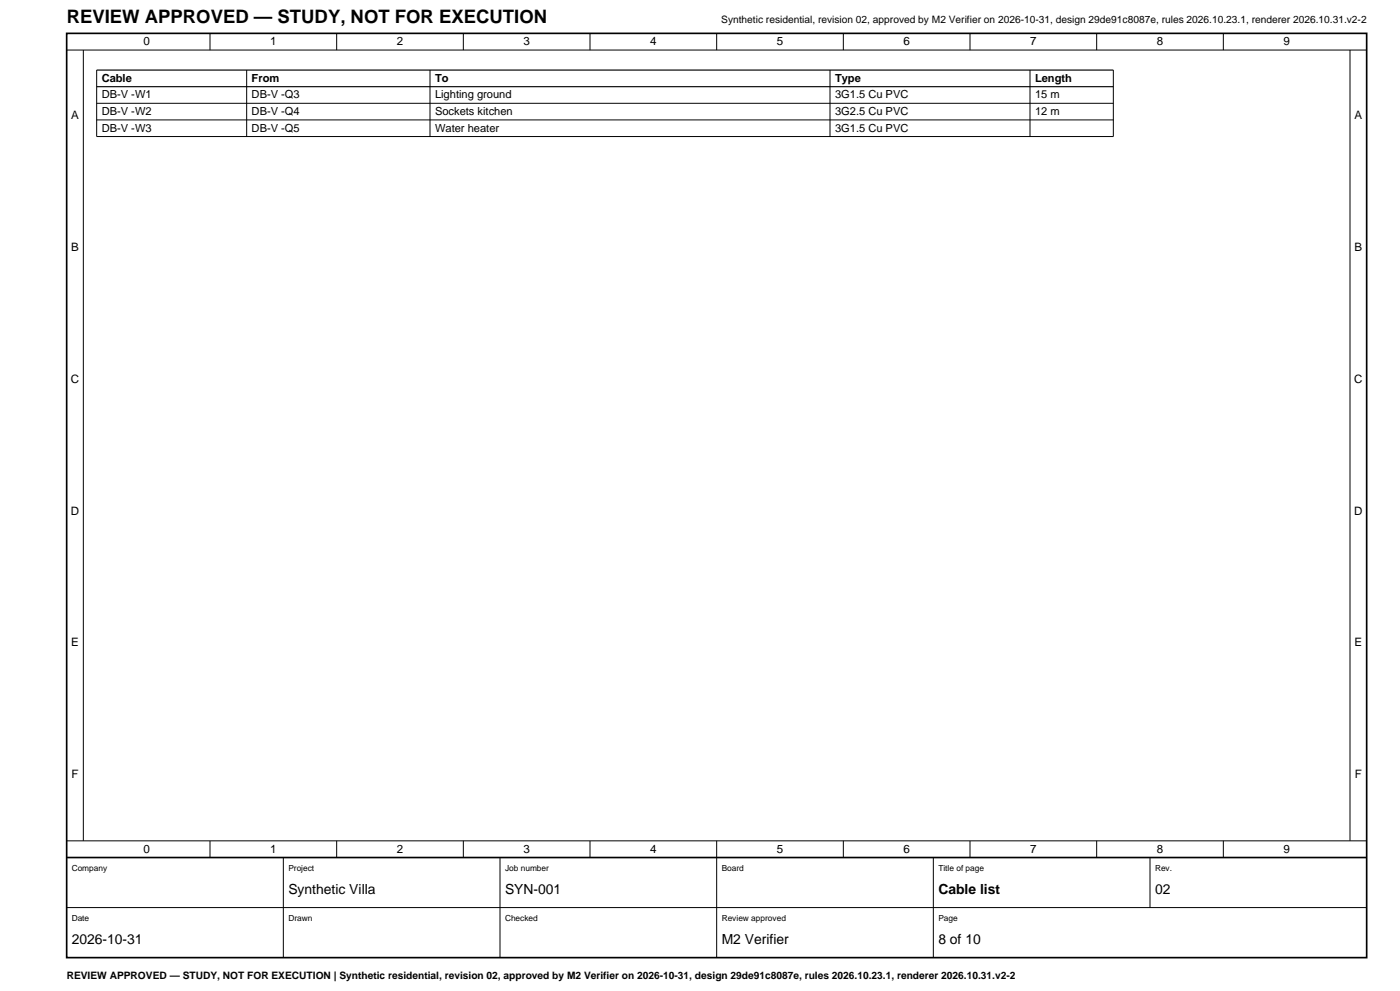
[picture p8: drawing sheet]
<svg xmlns="http://www.w3.org/2000/svg" width="420mm" height="297mm" viewBox="0 0 420 297" stroke-linecap="round" stroke-linejoin="round" font-family="sans-serif">
<defs><g id="words">
<text font-size="5.6" x="20" y="7">REVIEW APPROVED — STUDY, NOT FOR EXECUTION</text>
<g font-size="4.2">
<text x="86.5" y="268">Synthetic Villa</text>
<text x="151.5" y="268">SYN-001</text>
<text x="281.5" y="268">Cable list</text>
<text x="346.5" y="268">02</text>
<text x="21.5" y="283">2026-10-31</text>
<text x="216.5" y="283">M2 Verifier</text>
<text x="281.5" y="283">8 of 10</text>
</g>
<g font-size="3.5">
<text x="43" y="13.6">0</text>
<text x="81" y="13.6">1</text>
<text x="119" y="13.6">2</text>
<text x="157" y="13.6">3</text>
<text x="195" y="13.6">4</text>
<text x="233" y="13.6">5</text>
<text x="271" y="13.6">6</text>
<text x="309" y="13.6">7</text>
<text x="347" y="13.6">8</text>
<text x="385" y="13.6">9</text>
<text x="21.3" y="35.7">A</text>
<text x="406.3" y="35.7">A</text>
<text x="21.3" y="75.2">B</text>
<text x="406.3" y="75.2">B</text>
<text x="21.2" y="114.7">C</text>
<text x="406.2" y="114.7">C</text>
<text x="21.2" y="154.2">D</text>
<text x="406.2" y="154.2">D</text>
<text x="21.3" y="193.7">E</text>
<text x="406.3" y="193.7">E</text>
<text x="21.4" y="233.2">F</text>
<text x="406.4" y="233.2">F</text>
<text x="43" y="255.6">0</text>
<text x="81" y="255.6">1</text>
<text x="119" y="255.6">2</text>
<text x="157" y="255.6">3</text>
<text x="195" y="255.6">4</text>
<text x="233" y="255.6">5</text>
<text x="271" y="255.6">6</text>
<text x="309" y="255.6">7</text>
<text x="347" y="255.6">8</text>
<text x="385" y="255.6">9</text>
</g>
<g font-size="3.3">
<text x="30.5" y="24.5">Cable</text>
<text x="30.5" y="29.5">DB-V -W1</text>
<text x="75.5" y="24.5">From</text>
<text x="75.5" y="29.5">DB-V -Q3</text>
<text x="130.5" y="24.5">To</text>
<text x="130.5" y="29.5">Lighting ground</text>
<text x="250.5" y="24.5">Type</text>
<text x="250.5" y="29.5">3G1.5 Cu PVC</text>
<text x="310.5" y="24.5">Length</text>
<text x="310.5" y="29.5">15 m</text>
<text x="30.5" y="34.4">DB-V -W2</text>
<text x="75.5" y="34.4">DB-V -Q4</text>
<text x="130.5" y="34.4">Sockets kitchen</text>
<text x="250.5" y="34.4">3G2.5 Cu PVC</text>
<text x="310.5" y="34.4">12 m</text>
<text x="30.5" y="39.4">DB-V -W3</text>
<text x="75.5" y="39.4">DB-V -Q5</text>
<text x="130.5" y="39.4">Water heater</text>
<text x="250.5" y="39.4">3G1.5 Cu PVC</text>
</g>
<g font-size="3.1">
<text x="216.4" y="7">Synthetic residential, revision 02, approved by M2 Verifier on 2026-10-31, design 29de91c8087e, rules 2026.10.23.1, renderer 2026.10.31.v2-2</text>
<text x="20" y="293.5">REVIEW APPROVED — STUDY, NOT FOR EXECUTION | Synthetic residential, revision 02, approved by M2 Verifier on 2026-10-31, design 29de91c8087e, rules 2026.10.23.1, renderer 2026.10.31.v2-2</text>
</g>
<g font-size="2.5">
<text x="21.5" y="261">Company</text>
<text x="86.5" y="261">Project</text>
<text x="151.5" y="261">Job number</text>
<text x="216.5" y="261">Board</text>
<text x="281.5" y="261">Title of page</text>
<text x="346.5" y="261">Rev.</text>
<text x="21.5" y="276">Date</text>
<text x="86.5" y="276">Drawn</text>
<text x="151.5" y="276">Checked</text>
<text x="216.5" y="276">Review approved</text>
<text x="281.5" y="276">Page</text>
</g>
</g></defs>
<path d="M29 21h305M29 26h305" fill="none" stroke="#000" stroke-width=".35"/>
<g fill="none" stroke="#000" stroke-width=".3">
<path d="M20 15h390M25 15v237M63 10v5M101 10v5M139 10v5M177 10v5M215 10v5M253 10v5M291 10v5M329 10v5M367 10v5M405 15v237"/>
<path d="M29 31h305M29 35.9h305M29 21v19.9h305v-19.9M74 21v19.9M129 21v19.9M249 21v19.9M309 21v19.9M20 252h390M63 252v5M85 257v30M101 252v5M139 252v5"/>
<path d="M150 257v30M177 252v5M215 252v35M253 252v5M280 257v30M291 252v5M329 252v5M345 257v15M367 252v5M20 272h390"/>
</g>
<path d="M20 10h390v277h-390zM20 257h390" fill="none" stroke="#000" stroke-width=".5"/>
<use href="#words"/>
</svg>
